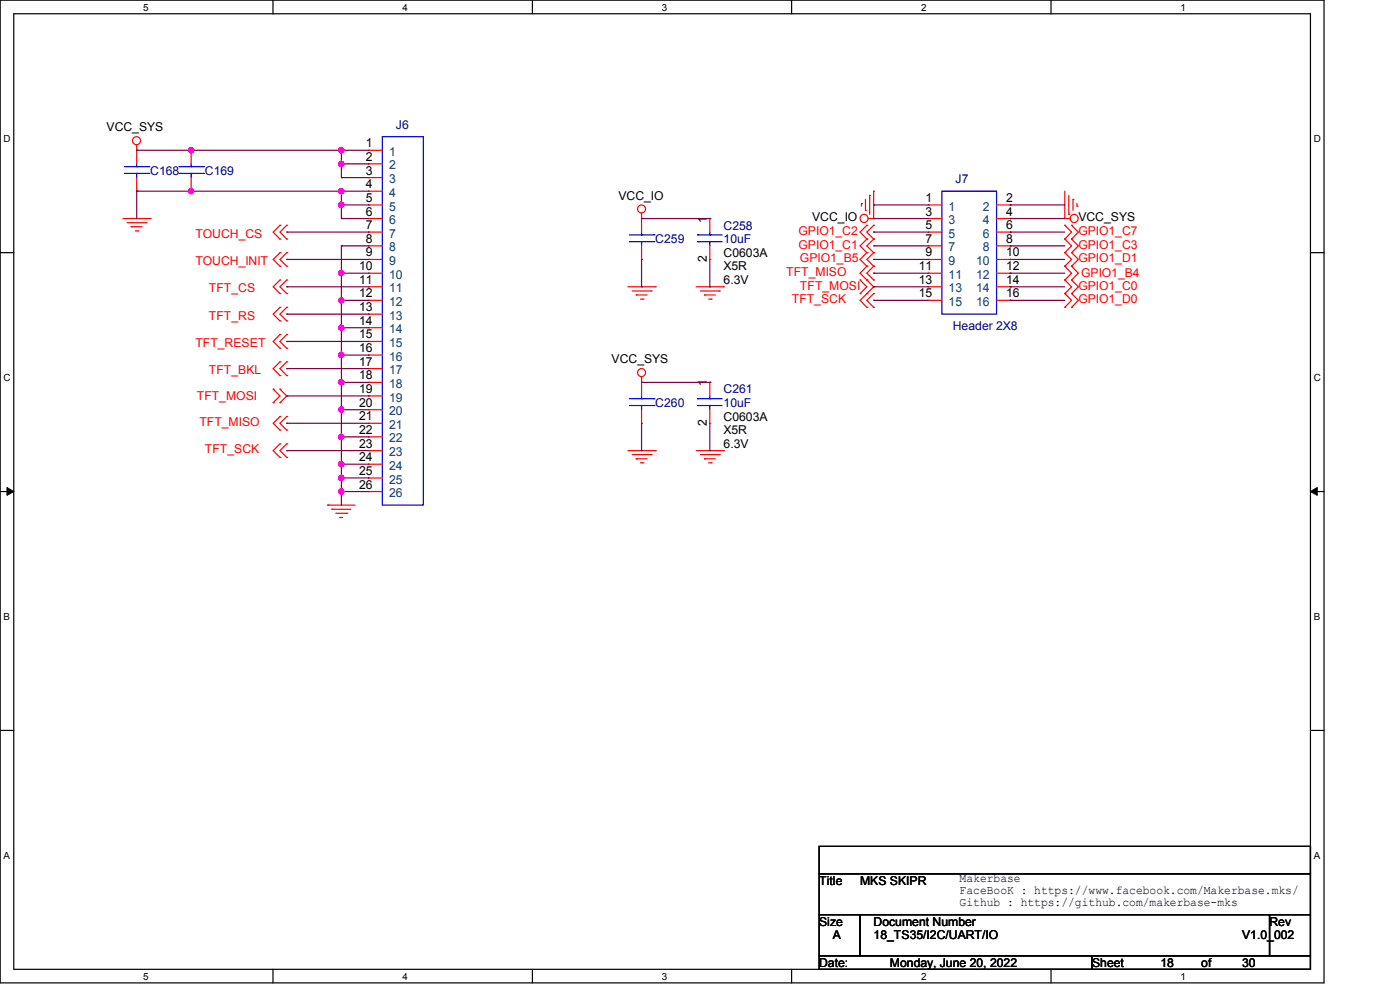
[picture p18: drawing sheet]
<svg xmlns="http://www.w3.org/2000/svg" width="297mm" height="210mm" viewBox="0 0 297 210" stroke-linecap="round" stroke-linejoin="round" font-family="sans-serif">
<defs><g id="words">
<g font-size="2.6">
<text x="22.6" y="27.9">VCC_SYS</text>
<text x="77.6" y="31.2">1</text>
<text x="77.6" y="34.1">2</text>
<text x="77.6" y="37">3</text>
<text x="77.6" y="39.9">4</text>
<text x="77.6" y="42.8">5</text>
<text x="77.6" y="45.7">6</text>
<text x="131.2" y="42.3">VCC_IO</text>
<text x="149.9" y="47.2" transform="rotate(-90 149.9 47.2)">1</text>
<text x="172.3" y="46.9">VCC_IO</text>
<text x="196.3" y="42.8">1</text>
<text x="196.3" y="45.7">3</text>
<text x="213.4" y="42.8">2</text>
<text x="213.4" y="45.7">4</text>
<text x="228.8" y="46.9">VCC_SYS</text>
<text x="77.6" y="48.6">7</text>
<text x="77.6" y="51.5">8</text>
<text x="196.3" y="48.6">5</text>
<text x="196.3" y="51.5">7</text>
<text x="213.4" y="48.6">6</text>
<text x="213.4" y="51.5">8</text>
<text x="76.2" y="57.3">10</text>
<text x="77.6" y="54.4">9</text>
<text x="149.9" y="55.6" transform="rotate(-90 149.9 55.6)">2</text>
<text x="153.5" y="54.5">C0603A</text>
<text x="153.5" y="57.4">X5R</text>
<text x="194.9" y="57.3">11</text>
<text x="196.3" y="54.4">9</text>
<text x="213.4" y="54.4">10</text>
<text x="213.4" y="57.3">12</text>
<text x="76.2" y="60.2">11</text>
<text x="76.2" y="63.1">12</text>
<text x="76.2" y="66">13</text>
<text x="153.5" y="60.3">6.3V</text>
<text x="194.9" y="60.2">13</text>
<text x="194.9" y="63.1">15</text>
<text x="213.4" y="60.2">14</text>
<text x="213.4" y="63.1">16</text>
<text x="76.2" y="68.9">14</text>
<text x="76.2" y="71.8">15</text>
<text x="76.2" y="74.7">16</text>
<text x="76.2" y="77.6">17</text>
<text x="129.7" y="77">VCC_SYS</text>
<text x="76.2" y="80.5">18</text>
<text x="76.2" y="83.4">19</text>
<text x="149.9" y="82" transform="rotate(-90 149.9 82)">1</text>
<text x="76.2" y="86.3">20</text>
<text x="76.2" y="89.2">21</text>
<text x="153.5" y="89.2">C0603A</text>
<text x="76.2" y="92">22</text>
<text x="76.2" y="95">23</text>
<text x="149.9" y="90.4" transform="rotate(-90 149.9 90.4)">2</text>
<text x="153.5" y="92.1">X5R</text>
<text x="153.5" y="95">6.3V</text>
<text x="76.2" y="97.8">24</text>
<text x="76.2" y="100.8">25</text>
<text x="76.2" y="103.6">26</text>
<text x="173.8" y="187.7">Title</text>
<text x="182.5" y="187.7">MKS SKIPR</text>
<text x="203.6" y="187.1">Makerbase</text>
<text x="203.6" y="189.7">FaceBooK : https://www.facebook.com/Makerbase.mks/</text>
<text x="173.8" y="196.3">Size</text>
<text x="185.3" y="196.3">Document Number</text>
<text x="203.6" y="192.3">Github : https://github.com/makerbase-mks</text>
<text x="269.3" y="196.3">Rev</text>
<text x="176.7" y="199.3">A</text>
<text x="185.3" y="199.3">18_TS35/I2C/UART/IO</text>
<text x="263.5" y="199.3">V1.0_002</text>
<text x="173.8" y="205.1">Date:</text>
<text x="188.8" y="205.1">Monday, June 20, 2022</text>
<text x="231.7" y="205.1">Sheet</text>
<text x="246.2" y="205.1">18</text>
<text x="254.8" y="205.1">of</text>
<text x="263.5" y="205.1">30</text>
</g>
<g font-size="2.6" fill="#000080">
<text x="84" y="27.3">J6</text>
<text x="31.9" y="37.1">C168</text>
<text x="43.5" y="37.1">C169</text>
<text x="202.7" y="38.8">J7</text>
<text x="139" y="51.6">C259</text>
<text x="153.5" y="48.7">C258</text>
<text x="153.5" y="51.6">10uF</text>
<text x="202.1" y="70.1">Header 2X8</text>
<text x="153.5" y="83.4">C261</text>
<text x="139" y="86.3">C260</text>
<text x="153.5" y="86.3">10uF</text>
</g>
<g font-size="2.6" fill="#004080">
<text x="82.5" y="33.1">1</text>
<text x="82.5" y="35.9">2</text>
<text x="82.5" y="38.9">3</text>
<text x="82.5" y="41.7">4</text>
<text x="82.5" y="44.7">5</text>
<text x="82.5" y="47.5">6</text>
<text x="201.2" y="44.7">1</text>
<text x="201.2" y="47.5">3</text>
<text x="208.5" y="44.7">2</text>
<text x="208.5" y="47.5">4</text>
<text x="82.5" y="50.4">7</text>
<text x="82.5" y="53.3">8</text>
<text x="201.2" y="50.4">5</text>
<text x="201.2" y="53.3">7</text>
<text x="208.5" y="50.4">6</text>
<text x="208.5" y="53.3">8</text>
<text x="82.5" y="56.2">9</text>
<text x="82.5" y="59.1">10</text>
<text x="201.2" y="56.2">9</text>
<text x="201.2" y="59.1">11</text>
<text x="207.1" y="56.2">10</text>
<text x="207.1" y="59.1">12</text>
<text x="82.5" y="62">11</text>
<text x="82.5" y="64.9">12</text>
<text x="201.2" y="62">13</text>
<text x="201.2" y="64.9">15</text>
<text x="207.1" y="62">14</text>
<text x="207.1" y="64.9">16</text>
<text x="82.5" y="67.8">13</text>
<text x="82.5" y="70.7">14</text>
<text x="82.5" y="73.6">15</text>
<text x="82.5" y="76.5">16</text>
<text x="82.5" y="79.4">17</text>
<text x="82.5" y="82.3">18</text>
<text x="82.5" y="85.2">19</text>
<text x="82.5" y="88.1">20</text>
<text x="82.5" y="91">21</text>
<text x="82.5" y="93.9">22</text>
<text x="82.5" y="96.8">23</text>
<text x="82.5" y="99.7">24</text>
<text x="82.5" y="102.6">25</text>
<text x="82.5" y="105.5">26</text>
</g>
<g font-size="2.6" fill="#f00">
<text x="41.4" y="50.4">TOUCH_CS</text>
<text x="169.4" y="49.8">GPIO1_C2</text>
<text x="169.4" y="52.7">GPIO1_C1</text>
<text x="228.8" y="49.8">GPIO1_C7</text>
<text x="228.8" y="52.7">GPIO1_C3</text>
<text x="41.4" y="56.2">TOUCH_INIT</text>
<text x="166.8" y="58.5">TFT_MISO</text>
<text x="169.7" y="55.6">GPIO1_B5</text>
<text x="228.8" y="55.6">GPIO1_D1</text>
<text x="229.4" y="58.8">GPIO1_B4</text>
<text x="44.3" y="62">TFT_CS</text>
<text x="168" y="64.3">TFT_SCK</text>
<text x="169.7" y="61.4">TFT_MOSI</text>
<text x="228.8" y="61.4">GPIO1_C0</text>
<text x="228.8" y="64.3">GPIO1_D0</text>
<text x="44.3" y="67.8">TFT_RS</text>
<text x="41.4" y="73.6">TFT_RESET</text>
<text x="44.3" y="79.4">TFT_BKL</text>
<text x="41.7" y="84.9">TFT_MOSI</text>
<text x="42.3" y="90.4">TFT_MISO</text>
<text x="43.5" y="96.2">TFT_SCK</text>
</g>
<g font-size="2.1">
<text x="30.4" y="2.2">5</text>
<text x="85.4" y="2.2">4</text>
<text x="140.4" y="2.2">3</text>
<text x="195.4" y="2.2">2</text>
<text x="250.5" y="2.2">1</text>
<text x=".8" y="30.1">D</text>
<text x="278.7" y="30.1">D</text>
<text x=".8" y="80.8">C</text>
<text x="278.7" y="80.8">C</text>
<text x=".8" y="131.5">B</text>
<text x="278.7" y="131.5">B</text>
<text x=".8" y="182.2">A</text>
<text x="278.7" y="182.2">A</text>
<text x="30.4" y="207.8">5</text>
<text x="85.4" y="207.8">4</text>
<text x="140.4" y="207.8">3</text>
<text x="195.4" y="207.8">2</text>
<text x="250.5" y="207.8">1</text>
</g>
</g></defs>
<path d="M0 0h280.9v208.5h-280.9zM2.9 2.9h275.1v202.7h-275.1z" fill="none" stroke="#000" stroke-width=".25"/>
<g fill="#fff">
<path d="M30.4 .3h1.1v2.4h-1.1z"/>
<path d="M30.4 205.9h1.1v2.3h-1.1z"/>
</g>
<path d="M57.9 0v2.9M57.9 205.6v2.9" fill="none" stroke="#000" stroke-width=".25"/>
<g fill="#fff">
<path d="M85.4 .3h1.1v2.4h-1.1z"/>
<path d="M85.4 205.9h1.1v2.3h-1.1z"/>
</g>
<path d="M112.9 0v2.9M112.9 205.6v2.9" fill="none" stroke="#000" stroke-width=".25"/>
<g fill="#fff">
<path d="M140.4 .3h1.2v2.4h-1.2z"/>
<path d="M140.4 205.9h1.2v2.3h-1.2z"/>
</g>
<path d="M167.9 0v2.9M167.9 205.6v2.9" fill="none" stroke="#000" stroke-width=".25"/>
<g fill="#fff">
<path d="M195.4 .3h1.2v2.4h-1.2z"/>
<path d="M195.4 205.9h1.2v2.3h-1.2z"/>
</g>
<path d="M223 0v2.9M223 205.6v2.9" fill="none" stroke="#000" stroke-width=".25"/>
<g fill="#fff">
<path d="M250.4 .3h1.2v2.4h-1.2z"/>
<path d="M250.4 205.9h1.2v2.3h-1.2z"/>
<path d="M.8 28.2h1.4v2.4h-1.4z"/>
<path d="M278.7 28.2h1.5v2.4h-1.5z"/>
<path d="M.8 78.9h1.4v2.3h-1.4z"/>
<path d="M278.7 78.9h1.5v2.3h-1.5z"/>
</g>
<path d="M0 53.6h2.9M278 53.6h2.9" fill="none" stroke="#000" stroke-width=".25"/>
<g fill="#fff">
<path d="M.8 129.6h1.3v2.3h-1.3z"/>
<path d="M278.7 129.6h1.4v2.3h-1.4z"/>
</g>
<path d="M0 104.3h2.9M278 104.3h2.9" fill="none" stroke="#000" stroke-width=".25"/>
<path d="M1.5 103.4l1.4 .9-1.4 .8zM278 104.3l1.4-.9v1.7z" fill="#000" stroke="#000" stroke-width=".21"/>
<g fill="#fff">
<path d="M.8 180.3h1.3v2.3h-1.3z"/>
<path d="M278.7 180.3h1.4v2.3h-1.4z"/>
</g>
<path d="M0 154.9h2.9M278 154.9h2.9M173.8 179.5h104.2v5.8h-104.2zM173.8 185.3h104.2v8.7h-104.2zM173.8 194h8.7v8.7h-8.7zM182.5 194h86.8v8.7h-86.8zM269.3 194h8.7v8.7h-8.7zM173.8 202.7h57.9v2.9h-57.9zM231.7 202.7h46.3v2.9h-46.3z" fill="none" stroke="#000" stroke-width=".25"/>
<g fill="none" stroke="#f00" stroke-width=".25">
<path d="M29 31.9h.1M29 30.7v4.1M29 37.7v2.9M40.6 31.9h.1M40.6 31.9v2.9M40.6 37.7v2.9M78.2 31.9h.1M78.2 34.8h.1M78.2 37.7h.1M78.2 31.9h2.9M78.2 34.8h2.9M78.2 37.7h2.9"/>
<path d="M26.1 46.4h5.8M27 47.2h4M27.8 48.1h.1M27.8 48.1h2.3M28.7 49h.6M29 40.6h.1M29.3 49h.1M31 47.2h.1M31.9 46.4h.1M40.6 40.6h.1M59.4 47.8h.1M59.4 50.7h.1"/>
<path d="M59.4 53.6h.1M59.4 56.5h.1M59.4 59.4h.1M59.4 47.8l-1.4 1.4 1.4 1.5M59.4 53.6l-1.4 1.4 1.4 1.5M59.4 59.4l-1.4 1.4 1.4 1.5M60.8 47.8h.1M60.8 50.7h.1M60.8 53.6h.1M60.8 56.5h.1M60.8 59.4h.1M60.8 47.8l-1.4 1.4 1.4 1.5"/>
<path d="M60.8 53.6l-1.4 1.4 1.4 1.5M60.8 59.4l-1.4 1.4 1.4 1.5M78.2 40.6h.1M78.2 43.5h.1M78.2 46.4h.1M78.2 49.2h.1M78.2 52.2h.1M78.2 55h.1M78.2 58h.1M78.2 46.4h2.9M78.2 40.6h2.9M78.2 43.5h2.9"/>
<path d="M78.2 49.2h2.9M78.2 52.2h2.9M78.2 55h2.9M78.2 58h2.9M136.1 46.4h.1M136.1 55h.1M136.1 45.2v4M136.1 52.2v2.8M150.6 46.4h.1M150.6 55h.1M150.6 46.4v2.8M150.6 52.2v2.8"/>
<path d="M182.5 59.4h.1M182.5 59.4l1.4 1.4-1.4 1.5M182.8 43.2h.1M182.8 43.2v.5M183.6 44.6h.1M183.6 42.3v2.3M183.9 59.4h.1M183.9 56.5h.1M183.9 50.7h.1M183.9 47.8h.1M183.9 53.6h.1M183.9 56.5l-1.4 1.5 2.8 2.8-2.8 2.9 1.4 1.5"/>
<path d="M183.9 47.8l-1.4 1.4 1.4 1.5M183.9 50.7l-1.4 1.5 1.4 1.4M183.9 53.6l-1.4 1.4 1.4 1.5M184.2 46.4h1.1M184.5 41.4h.1M184.5 41.4v4.1M185.3 46.4h.1M185.3 40.6h.1M185.3 59.4h.1M185.3 56.5h.1M185.3 50.7h.1M185.3 47.8h.1"/>
<path d="M185.3 53.6h.1M185.3 40.6v5.8M185.3 56.5l-1.4 1.5 1.4 1.4M185.3 47.8l-1.4 1.4 1.4 1.5M185.3 50.7l-1.4 1.5 1.4 1.4M185.3 53.6l-1.4 1.4 1.4 1.5M196.9 43.5h.1M196.9 46.4h.1M196.9 49.2h.1M196.9 52.2h.1M196.9 55h.1M196.9 58h.1"/>
<path d="M196.9 46.4h2.9M196.9 43.5h2.9M196.9 49.2h2.9M196.9 52.2h2.9M196.9 55h2.9M196.9 58h2.9M211.4 46.4h2.9M211.4 43.5h2.9M211.4 49.2h2.9M211.4 52.2h2.9M211.4 55h2.9M211.4 58h2.9"/>
<path d="M214.3 43.5h.1M214.3 46.4h.1M214.3 49.2h.1M214.3 52.2h.1M214.3 55h.1M214.3 58h.1M225.9 46.4h.1M225.9 50.7h.1M225.9 47.8h.1M225.9 53.6h.1M225.9 56.5h.1M225.9 59.4h.1"/>
<path d="M225.9 46.4h1.1M225.9 40.6v5.8M225.9 47.8l1.4 1.4-1.4 1.5M225.9 50.7l1.4 1.5-1.4 1.4M225.9 53.6l1.4 1.4-1.4 1.5M225.9 59.4l1.4 1.4-1.4 1.5M225.9 56.5l1.4 1.5-1.4 1.4M226.7 45.5h.1M226.7 41.4v4.1M227.3 50.7h.1M227.3 47.8h.1M227.3 53.6h.1"/>
<path d="M227.3 56.5h.1M227.3 59.4h.1M227.3 47.8l1.5 1.4-1.5 1.5M227.3 50.7l1.5 1.5-1.5 1.4M227.3 53.6l1.5 1.4-1.5 1.5M227.3 59.4l1.5 1.4-1.5 1.5M227.3 56.5l1.5 1.5-1.5 1.4M227.6 42.3h.1M227.6 42.3v2.3M228.5 43.7h.1M228.5 43.2v.5M59.4 62.3h.1"/>
<path d="M59.4 65.2h.1M59.4 68.1h.1M59.4 71h.1M59.4 73.9h.1M59.4 76.8h.1M59.4 79.7h.1M59.4 65.2l-1.4 1.4 1.4 1.5M59.4 71l-1.4 1.4 1.4 1.5M59.4 76.8l-1.4 1.4 1.4 1.5M60.8 62.3h.1M60.8 65.2h.1M60.8 68.1h.1"/>
<path d="M60.8 71h.1M60.8 73.9h.1M60.8 76.8h.1M60.8 79.7h.1M60.8 65.2l-1.4 1.4 1.4 1.5M60.8 71l-1.4 1.4 1.4 1.5M60.8 76.8l-1.4 1.4 1.4 1.5M78.2 60.8h.1M78.2 63.7h.1M78.2 66.6h.1M78.2 69.5h.1M78.2 72.4h.1"/>
<path d="M78.2 75.3h.1M78.2 78.2h.1M78.2 60.8h2.9M78.2 63.7h2.9M78.2 66.6h2.9M78.2 69.5h2.9M78.2 72.4h2.9M78.2 75.3h2.9M78.2 78.2h2.9M133.2 60.8h5.8M134.1 61.7h4M135 62.6h.1"/>
<path d="M135 62.6h2.3M135.8 63.5h.6M136.1 79.9v4.1M136.4 63.5h.1M138.1 61.7h.1M139 60.8h.1M147.7 60.8h5.8M148.6 61.7h4M149.4 62.6h.1M149.4 62.6h2.4M150.3 63.5h.6M150.9 63.5h.1"/>
<path d="M152.6 61.7h.1M153.5 60.8h.1M182.5 62.3h.1M183.9 65.2h.1M183.9 62.3h.1M185.3 65.2h.1M185.3 62.3h.1M185.3 62.3l-1.4 1.4 1.4 1.5M196.9 60.8h.1M196.9 63.7h.1M196.9 60.8h2.9M196.9 63.7h2.9"/>
<path d="M211.4 60.8h2.9M211.4 63.7h2.9M214.3 60.8h.1M214.3 63.7h.1M225.9 62.3h.1M225.9 65.2h.1M225.9 62.3l1.4 1.4-1.4 1.5M227.3 62.3h.1M227.3 65.2h.1M227.3 62.3l1.5 1.4-1.5 1.5M58 85.4h.1M58 82.5h.1"/>
<path d="M58 82.5l1.4 1.5-1.4 1.4M59.4 82.5h.1M59.4 85.4h.1M59.4 91.2h.1M59.4 88.3h.1M59.4 97h.1M59.4 94.1h.1M59.4 82.5l1.4 1.5-1.4 1.4M59.4 88.3l-1.4 1.5 1.4 1.4M59.4 94.1l-1.4 1.5 1.4 1.4M60.8 91.2h.1M60.8 88.3h.1"/>
<path d="M60.8 97h.1M60.8 94.1h.1M60.8 88.3l-1.4 1.5 1.4 1.4M60.8 94.1l-1.4 1.5 1.4 1.4M78.2 81.1h.1M78.2 84h.1M78.2 86.9h.1M78.2 89.8h.1M78.2 92.7h.1M78.2 95.6h.1M78.2 98.5h.1M78.2 95.6h2.9"/>
<path d="M78.2 81.1h2.9M78.2 84h2.9M78.2 86.9h2.9M78.2 89.8h2.9M78.2 92.7h2.9M78.2 98.5h2.9M133.2 95.6h5.8M134.1 96.4h4M135 97.3h.1M135 97.3h2.3M135.8 98.2h.6M136.1 81.1h.1"/>
<path d="M136.1 89.8h.1M136.1 86.9v2.9M136.4 98.2h.1M138.1 96.4h.1M139 95.6h.1M147.7 95.6h5.8M148.6 96.4h4M149.4 97.3h.1M149.4 97.3h2.4M150.3 98.2h.6M150.6 81.1h.1M150.6 89.8h.1"/>
<path d="M150.6 81.1v2.9M150.6 86.9v2.9M150.9 98.2h.1M152.6 96.4h.1M153.5 95.6h.1M69.5 107.1h.1M69.5 107.1h5.8M70.4 108h.1M70.4 108h4M71.2 108.9h2.4M72.1 109.8h.1M72.1 109.8h.6"/>
<path d="M73.6 108.9h.1M78.2 101.4h.1M78.2 104.3h.1M78.2 101.4h2.9M78.2 104.3h2.9"/>
<circle cx="29" cy="29.8" r=".85"/>
<circle cx="136.1" cy="44.3" r=".85"/>
<circle cx="183.3" cy="46.3" r=".86"/>
<circle cx="227.9" cy="46.3" r=".86"/>
<circle cx="136.1" cy="79" r=".85"/>
</g>
<g fill="none" stroke="#00f" stroke-width=".25">
<path d="M26.4 36.8h5.2M26.4 35.3h5.2M29 35.3h.1M29 36.8h.1M29 34.8v.5M29 36.8v.9M31.6 36.8h.1M31.6 35.3h.1M38 36.8h5.2M38 35.3h5.2M40.6 35.3h.1M40.6 36.8h.1"/>
<path d="M40.6 34.8v.5M40.6 36.8v.9M43.2 36.8h.1M43.2 35.3h.1M81.1 29h8.7v78.1h-8.7zM133.5 51.3h5.2M133.5 49.8h5.2M136.1 49.8h.1M136.1 51.3h.1M136.1 49.2v.6M136.1 51.3v.9M138.7 51.3h.1"/>
<path d="M138.7 49.8h.1M148 51.3h.1M148 49.8h.1M148 51.3h5.2M148 49.8h5.2M150.6 49.8h.1M150.6 51.3h.1M150.6 49.2v.6M150.6 51.3v.9M199.8 40.6h11.6v26h-11.6zM133.5 86h5.2M133.5 84.6h5.2"/>
<path d="M136.1 84.6h.1M136.1 86h.1M136.1 84v.6M136.1 86v.9M138.7 86h.1M138.7 84.6h.1M148 86h.1M148 84.6h.1M148 86h5.2M148 84.6h5.2M150.6 84.6h.1M150.6 86h.1"/>
<path d="M150.6 84v.6M150.6 86v.9"/>
</g>
<g fill="none" stroke="#800040" stroke-width=".25">
<path d="M29 31.9h.1M29 31.9h49.2M40.6 31.9h.1M72.4 37.7h.1M72.4 31.9h.1M72.4 34.8h.1M72.4 31.9v5.8M72.4 37.7h5.8M72.4 34.8h5.8M29 40.6h.1M29 40.6h49.2M29 40.6v5.8"/>
<path d="M40.6 40.6h.1M60.8 49.2h.1M60.8 55h.1M60.8 49.2h17.4M60.8 55h17.4M72.4 52.2h.1M72.4 58h.1M72.4 46.4h.1M72.4 40.6h.1M72.4 43.5h.1M72.4 40.6v5.8M72.4 52.2v54.9"/>
<path d="M72.4 52.2h5.8M72.4 58h5.8M72.4 46.4h5.8M72.4 43.5h5.8M136.1 46.4h14.5M136.1 55v5.8M150.6 46.4h.1M150.6 55v5.8M185.3 58h.1M185.3 49.2h.1M185.3 52.2h.1M185.3 55h.1"/>
<path d="M185.3 43.5h.1M185.3 46.4h.1M185.3 49.2h11.6M185.3 52.2h11.6M185.3 55h11.6M185.3 58h11.6M185.3 46.4h11.6M185.3 43.5h11.6M214.3 49.2h.1M214.3 52.2h.1M214.3 55h.1M214.3 58h.1"/>
<path d="M214.3 43.5h.1M214.3 46.4h.1M214.3 49.2h11.6M214.3 52.2h11.6M214.3 55h11.6M214.3 58h11.6M214.3 46.4h11.6M214.3 43.5h11.6M60.8 60.8h.1M60.8 66.6h.1M60.8 72.4h.1M60.8 78.2h.1"/>
<path d="M60.8 60.8h17.4M60.8 66.6h17.4M60.8 72.4h17.4M60.8 78.2h17.4M72.4 63.7h.1M72.4 69.5h.1M72.4 75.3h.1M72.4 63.7h5.8M72.4 69.5h5.8M72.4 75.3h5.8M136.1 60.8h.1M150.6 60.8h.1"/>
<path d="M185.3 60.8h.1M185.3 63.7h.1M185.3 60.8h11.6M185.3 63.7h11.6M214.3 63.7h.1M214.3 60.8h.1M214.3 60.8h11.6M214.3 63.7h11.6M60.8 84h.1M60.8 89.8h.1M60.8 95.6h.1M60.8 84h17.4"/>
<path d="M60.8 89.8h17.4M60.8 95.6h17.4M72.4 81.1h.1M72.4 86.9h.1M72.4 92.7h.1M72.4 98.5h.1M72.4 81.1h5.8M72.4 86.9h5.8M72.4 92.7h5.8M72.4 98.5h5.8M136.1 95.6h.1M136.1 81.1h14.5"/>
<path d="M136.1 89.8v5.8M150.6 81.1h.1M150.6 95.6h.1M150.6 89.8v5.8M72.4 101.4h.1M72.4 104.3h.1M72.4 101.4h5.8M72.4 104.3h5.8"/>
</g>
<g fill="#f0f" stroke="#f0f" stroke-width=".25">
<circle cx="40.5" cy="31.9" r=".56"/>
<circle cx="40.6" cy="40.6" r=".55"/>
<circle cx="72.4" cy="57.9" r=".55"/>
<circle cx="72.4" cy="63.7" r=".55"/>
<circle cx="72.4" cy="69.5" r=".55"/>
<circle cx="72.4" cy="75.3" r=".56"/>
<circle cx="72.4" cy="81.1" r=".55"/>
<circle cx="72.4" cy="86.9" r=".55"/>
<circle cx="72.4" cy="92.7" r=".55"/>
<circle cx="72.4" cy="98.5" r=".55"/>
<circle cx="72.4" cy="101.3" r=".55"/>
<circle cx="72.4" cy="104.2" r=".56"/>
<circle cx="72.4" cy="31.9" r=".56"/>
<circle cx="72.4" cy="34.8" r=".55"/>
<circle cx="72.4" cy="40.6" r=".55"/>
<circle cx="72.4" cy="43.4" r=".55"/>
</g>
<use href="#words"/>
</svg>
